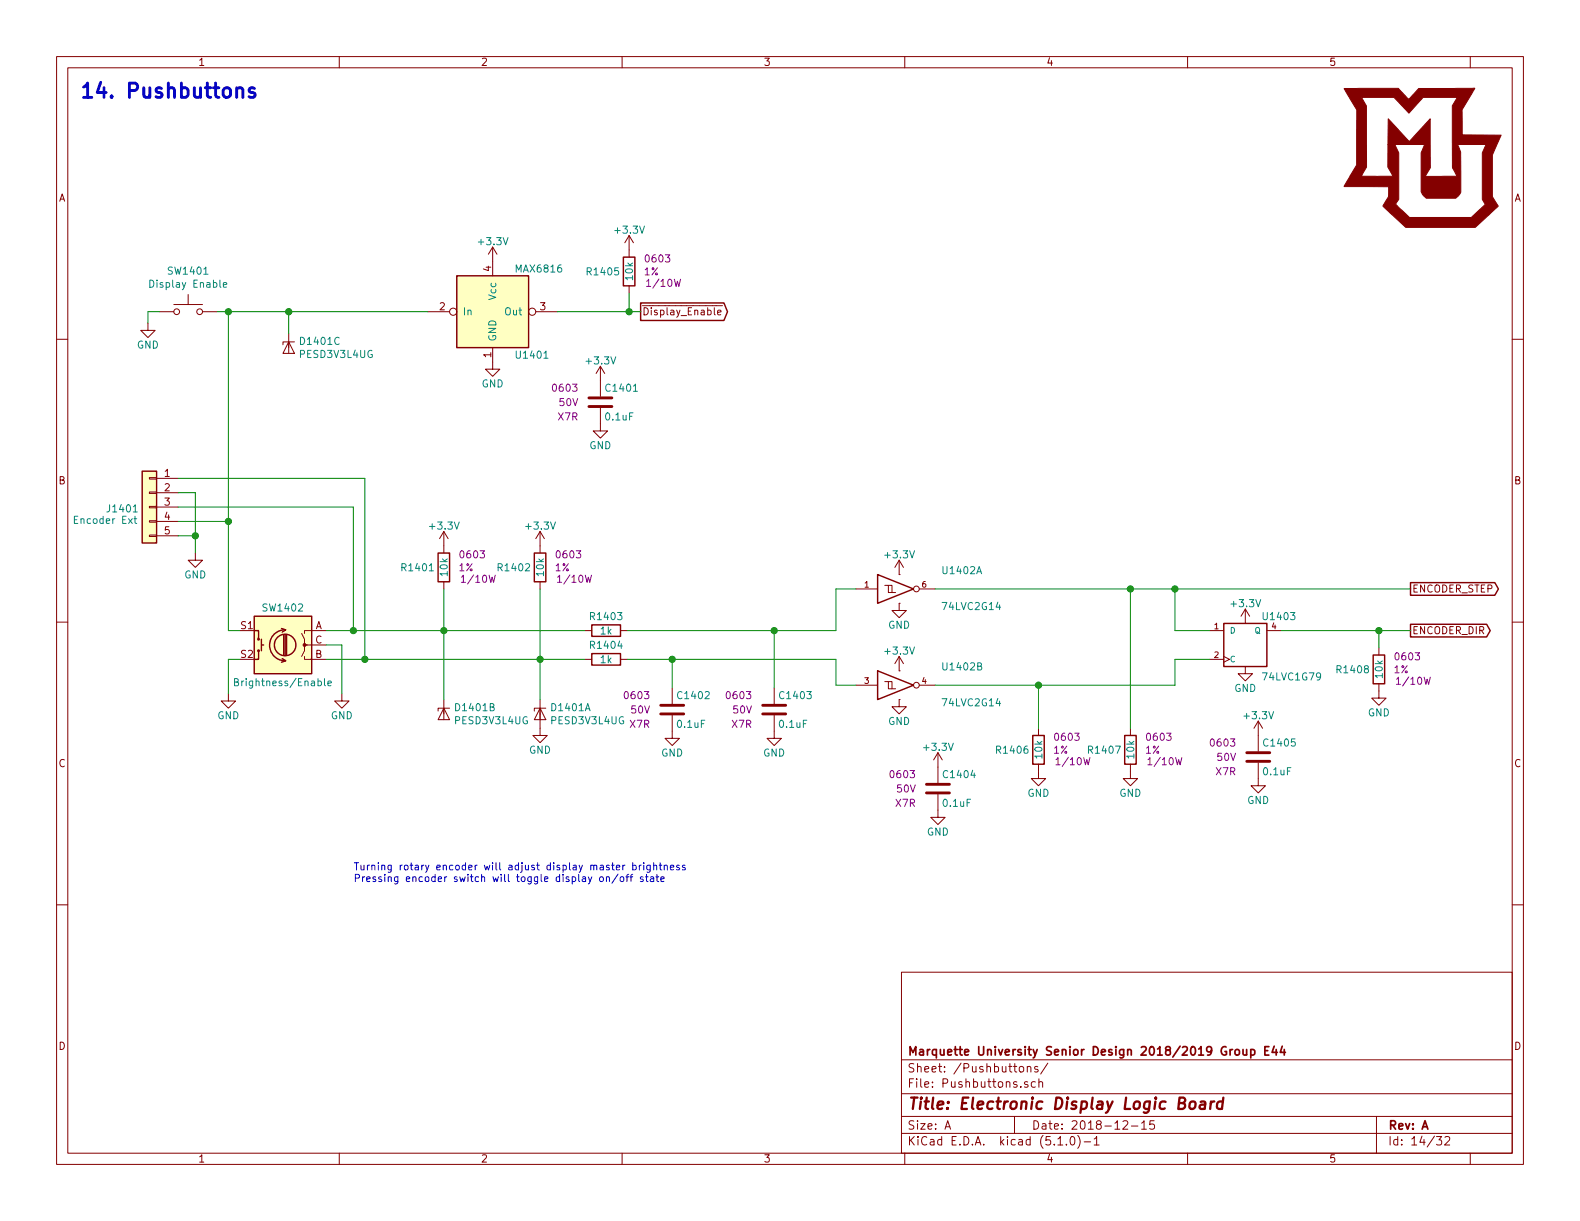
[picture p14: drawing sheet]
<svg xmlns="http://www.w3.org/2000/svg" width="279mm" height="216mm" viewBox="0 0 279 216" stroke-linecap="round" stroke-linejoin="round" font-family="sans-serif">
<defs><g id="words">
<text font-size="3.5" fill="#0000c2" x="14" y="17.3">14. Pushbuttons</text>
<text font-size="2.8" fill="#840000" x="160.4" y="196.2">Title: Electronic Display Logic Board</text>
<g font-size="2.1" fill="#840000">
<text x="160.4" y="189.6">Sheet: /Pushbuttons/</text>
<text x="160.4" y="186.6">Marquette University Senior Design 2018/2019 Group E44</text>
<text x="160.4" y="192.3">File: Pushbuttons.sch</text>
<text x="160.4" y="202.5">KiCad E.D.A. kicad (5.1.0)-1</text>
<text x="160.4" y="199.7">Size: A</text>
<text x="182.4" y="199.7">Date: 2018-12-15</text>
<text x="245.4" y="199.7">Rev: A</text>
<text x="245.4" y="202.5">Id: 14/32</text>
</g>
<g font-size="1.8" fill="#840000">
<text x="35" y="11.6">1</text>
<text x="85" y="11.6">2</text>
<text x="135" y="11.6">3</text>
<text x="185" y="11.6">4</text>
<text x="235" y="11.6">5</text>
<text x="10.4" y="35.6">A</text>
<text x="267.8" y="35.6">A</text>
<text x="86.9" y="48" transform="rotate(-90 86.9 48)">4</text>
<text x="77.7" y="54.9">2</text>
<text x="95.5" y="54.9">3</text>
<text x="113.5" y="55.8">Display_Enable</text>
<text x="86.9" y="63.2" transform="rotate(-90 86.9 63.2)">1</text>
<text x="10.4" y="85.6">B</text>
<text x="29.1" y="84.3">1</text>
<text x="29.1" y="86.9">2</text>
<text x="29.1" y="89.4">3</text>
<text x="267.8" y="85.6">B</text>
<text x="29.1" y="91.9">4</text>
<text x="29.1" y="94.5">5</text>
<text x="249.7" y="104.8">ENCODER_STEP</text>
<text x="42.6" y="111.3">S1</text>
<text x="55.8" y="111.3">A</text>
<text x="55.8" y="113.8">C</text>
<text x="249.7" y="112.1">ENCODER_DIR</text>
<text x="42.6" y="116.3">S2</text>
<text x="55.8" y="116.3">B</text>
<text x="10.4" y="135.6">C</text>
<text x="267.8" y="135.6">C</text>
<text x="10.4" y="185.6">D</text>
<text x="267.8" y="185.6">D</text>
<text x="35" y="205.5">1</text>
<text x="85" y="205.5">2</text>
<text x="135" y="205.5">3</text>
<text x="185" y="205.5">4</text>
<text x="235" y="205.5">5</text>
</g>
<g font-size="1.8" fill="#008484">
<text x="108.9" y="41.3">+3.3V</text>
<text x="84.8" y="43.4">+3.3V</text>
<text x="27" y="50.9">Display Enable</text>
<text x="29.9" y="48.6">SW1401</text>
<text x="87.8" y="52.9" transform="rotate(-90 87.8 52.9)">Vcc</text>
<text x="91.4" y="48.2">MAX6816</text>
<text x="104" y="48.7">R1405</text>
<text x="111.9" y="49.5" transform="rotate(-90 111.9 49.5)">10k</text>
<text x="81.8" y="55.8">In</text>
<text x="89.4" y="55.8">Out</text>
<text x="24.2" y="61.6">GND</text>
<text x="53.1" y="63.3">PESD3V3L4UG</text>
<text x="53.3" y="61">D1401C</text>
<text x="87.8" y="60.5" transform="rotate(-90 87.8 60.5)">GND</text>
<text x="91.5" y="63.4">U1401</text>
<text x="103.8" y="64.4">+3.3V</text>
<text x="85.2" y="68.5">GND</text>
<text x="107.3" y="69.3">C1401</text>
<text x="107.2" y="74.3">0.1uF</text>
<text x="104.2" y="79.4">GND</text>
<text x="13.4" y="92.6">Encoder Ext</text>
<text x="19.2" y="90.6">J1401</text>
<text x="76.1" y="93.6">+3.3V</text>
<text x="93.2" y="93.6">+3.3V</text>
<text x="71.2" y="101">R1401</text>
<text x="79.2" y="101.8" transform="rotate(-90 79.2 101.8)">10k</text>
<text x="88.3" y="101">R1402</text>
<text x="96.2" y="101.8" transform="rotate(-90 96.2 101.8)">10k</text>
<text x="156.7" y="98.7">+3.3V</text>
<text x="166.9" y="101.5">U1402A</text>
<text x="32.6" y="102.3">GND</text>
<text x="166.9" y="107.9">74LVC2G14</text>
<text x="217.9" y="107.4">+3.3V</text>
<text x="46.6" y="108.1">SW1402</text>
<text x="104.6" y="109.7">R1403</text>
<text x="106.2" y="112.2">1k</text>
<text x="157" y="111.2">GND</text>
<text x="223.6" y="109.7">U1403</text>
<text x="104.6" y="114.7">R1404</text>
<text x="106.2" y="117.3">1k</text>
<text x="156.7" y="115.7">+3.3V</text>
<text x="166.9" y="118.5">U1402B</text>
<text x="236.6" y="119">R1408</text>
<text x="244.5" y="119.8" transform="rotate(-90 244.5 119.8)">10k</text>
<text x="42.3" y="121.3">Brightness/Enable</text>
<text x="80.7" y="125.8">D1401B</text>
<text x="97.7" y="125.8">D1401A</text>
<text x="120" y="123.6">C1402</text>
<text x="138.1" y="123.6">C1403</text>
<text x="166.9" y="124.9">74LVC2G14</text>
<text x="218.3" y="122.4">GND</text>
<text x="223.5" y="120.3">74LVC1G79</text>
<text x="38.4" y="127.2">GND</text>
<text x="58.5" y="127.2">GND</text>
<text x="80.6" y="128.1">PESD3V3L4UG</text>
<text x="97.6" y="128.1">PESD3V3L4UG</text>
<text x="119.9" y="128.7">0.1uF</text>
<text x="137.9" y="128.7">0.1uF</text>
<text x="157" y="128.2">GND</text>
<text x="220.2" y="127.2">+3.3V</text>
<text x="241.9" y="126.7">GND</text>
<text x="93.5" y="133.3">GND</text>
<text x="116.9" y="133.8">GND</text>
<text x="135" y="133.8">GND</text>
<text x="163.5" y="132.8">+3.3V</text>
<text x="167" y="137.6">C1404</text>
<text x="176.4" y="133.3">R1406</text>
<text x="184.3" y="134.1" transform="rotate(-90 184.3 134.1)">10k</text>
<text x="192.7" y="133.3">R1407</text>
<text x="200.6" y="134.1" transform="rotate(-90 200.6 134.1)">10k</text>
<text x="223.5" y="137.1">0.1uF</text>
<text x="223.7" y="132">C1405</text>
<text x="166.9" y="142.7">0.1uF</text>
<text x="181.7" y="140.9">GND</text>
<text x="197.9" y="140.9">GND</text>
<text x="220.5" y="142.2">GND</text>
<text x="163.9" y="147.8">GND</text>
</g>
<g font-size="1.8" fill="#840084">
<text x="114.3" y="46.4">0603</text>
<text x="113.9" y="48.7">1%</text>
<text x="114.8" y="50.7">1/10W</text>
<text x="97.9" y="69.3">0603</text>
<text x="99" y="71.8">50V</text>
<text x="98.7" y="74.3">X7R</text>
<text x="81.2" y="101">1%</text>
<text x="81.6" y="98.7">0603</text>
<text x="98.2" y="101">1%</text>
<text x="98.6" y="98.7">0603</text>
<text x="82" y="103">1/10W</text>
<text x="99" y="103">1/10W</text>
<text x="246.5" y="119">1%</text>
<text x="246.9" y="116.8">0603</text>
<text x="110.6" y="123.6">0603</text>
<text x="128.7" y="123.6">0603</text>
<text x="247.4" y="121.1">1/10W</text>
<text x="111.4" y="128.7">X7R</text>
<text x="111.7" y="126.2">50V</text>
<text x="129.5" y="128.7">X7R</text>
<text x="129.7" y="126.2">50V</text>
<text x="186.7" y="131">0603</text>
<text x="203" y="131">0603</text>
<text x="157.6" y="137.6">0603</text>
<text x="186.3" y="133.3">1%</text>
<text x="187.2" y="135.3">1/10W</text>
<text x="202.6" y="133.3">1%</text>
<text x="203.4" y="135.3">1/10W</text>
<text x="214.2" y="132">0603</text>
<text x="215.1" y="137.1">X7R</text>
<text x="215.3" y="134.5">50V</text>
<text x="158.4" y="142.7">X7R</text>
<text x="158.6" y="140.1">50V</text>
</g>
<g font-size="1.8" fill="#0000c2">
<text x="62.5" y="153.9">Turning rotary encoder will adjust display master brightness</text>
<text x="62.5" y="156">Pressing encoder switch will toggle display on/off state</text>
</g>
<g font-size="1.4" fill="#840000">
<text x="152.9" y="103.9">1</text>
<text x="163.1" y="103.9">6</text>
<text x="214.8" y="111.3">1</text>
<text x="224.9" y="111.3">4</text>
<text x="214.8" y="116.3">2</text>
<text x="152.9" y="120.9">3</text>
<text x="163.1" y="120.9">4</text>
</g>
<g font-size="1.4" fill="#008484">
<text x="217.4" y="112">D</text>
<text x="221.9" y="112">Q</text>
<text x="217.4" y="117.1">C</text>
</g>
</g></defs>
<g fill="none" stroke="#840000" stroke-width=".18">
<path d="M10 10h259.4v195.9h-259.4zM12 12h255.4v191.9h-255.4zM60 10v2M110 10v2M160 10v2M210 10v2M260 10v2M10 60h2M26.2 57.2v1.2h1.2l-1.2 1.3-1.3-1.3h1.3M28.2 55.1h2.5M30.7 53.8h5.1M33.3 52.1v1.7"/>
<path d="M35.8 55.1h2.6M51.1 58.9v3.6M75.7 55.1h3.8M87.1 43.7v5.1M87.1 43.7l-.7 1.3M87.1 43.7l.8 1.3M94.7 55.1h3.9M111.3 41.7v3.8M111.3 50.5v1.3M111.3 41.7l-.8 1.2M111.3 41.7l.7 1.2M126 54.1h1.8"/>
<path d="M126.3 54.4v1.1l.2 .2M126.9 55.2l.6-.1v-.2l-.4-.1-.2 .2 .1 .6h.5M267.4 60h2M51.1 60.5l1 2h-2.1zM52.1 60.5h-2.1v.5M87.1 61.5v3.8h1.3l-1.3 1.2-1.2-1.2h1.2M106.2 72.1v4.1h1.2l-1.2 1.3-1.3-1.3h1.3M106.2 64.8v5.3M106.2 64.8l-.8 1.2M106.2 64.8l.7 1.2M26.4 94.6h1.3v.3h-1.3zM26.4 92.1h1.3v.2h-1.3z"/>
<path d="M26.4 89.5h1.3v.3h-1.3zM26.4 87h1.3v.2h-1.3zM26.4 84.5h1.3v.2h-1.3zM27.7 84.6h3.8M27.7 87.1h3.8M27.7 89.7h3.8M27.7 92.2h3.8M27.7 94.7h3.8M34.5 97.8v1.3h1.3l-1.3 1.2-1.2-1.2h1.2M78.5 94v3.8M78.5 94l-.8 1.3M78.5 94l.7 1.3"/>
<path d="M95.5 94v3.8M95.5 94l-.8 1.3M95.5 94l.8 1.3M159 99.1l-.8 1.2M159 99.1v2.5M159 99.1l.8 1.2M10 110h2M53.3 112l.5 1v1h.6M53.8 116.1v.5h3.9M57.7 111.5h-3.9v.5M57.7 114h-3.9v1.1l-.5 1M78.5 102.9v1.2"/>
<path d="M95.5 102.9v1.2M103.4 111.5h1.2M103.4 116.6h1.2M109.7 111.5h1.3M109.7 116.6h1.3M151.4 104.1h3.8M156.5 103.5h.6v1.3h1.3M157.1 103.5h.6v1.3M159 106.7h.1M159 101.6h.1M159 106.7v1.3h1.3l-1.3 1.2-1.3-1.2h1.3M159 118.6h.1"/>
<path d="M159 116.1v2.5M159 116.1l-.8 1.2M159 116.1l.8 1.2M162.6 104.1h2.8M213.9 111.5h2.5M213.9 116.6h2.5M216.4 116.1l1 .5-1 .5M220.2 117.9h.1M220.2 110.2h.1M220.2 117.9v1.2h1.3l-1.3 1.3-1.3-1.3h1.3M220.2 107.7l-.7 1.3M220.2 107.7v2.5"/>
<path d="M220.2 107.7l.8 1.3M224 111.5h2.6M243.8 114.6v1.2M267.4 110h2M40.4 122.7v1.3h1.3l-1.3 1.2-1.3-1.2h1.3M60.5 122.7v1.3h1.2l-1.2 1.2-1.3-1.2h1.3M78.5 125.2l1 2.1h-2zM78.5 123.7v3.6M79.5 125.2h-2v.5M95.5 125.2l1 2.1h-2zM95.5 123.7v6.3h1.3l-1.3 1.3-1.3-1.3h1.3M96.5 125.2h-2v.5"/>
<path d="M118.9 126.5v4.1h1.2l-1.2 1.2-1.3-1.2h1.3M118.9 121.7v2.8M136.9 126.5v4.1h1.3l-1.3 1.2-1.3-1.2h1.3M136.9 121.7v2.8M151.4 121.2h3.8M156.5 120.5h.6v1.3h1.3M157.1 120.5h.6v1.3M159 123.7h.1M159 123.7v1.3h1.3l-1.3 1.2-1.3-1.2h1.3M162.6 121.2h2.8M165.9 133.1v5.3M165.9 133.1l-.8 1.3"/>
<path d="M165.9 133.1l.7 1.3M183.6 135.1v2.6h1.3l-1.3 1.2-1.2-1.2h1.2M183.6 128.8v1.2M199.9 135.1v2.6h1.3l-1.3 1.2-1.3-1.2h1.3M199.9 128.8v1.2M222.5 134.9v4h1.3l-1.3 1.3-1.3-1.3h1.3M222.5 127.5v5.3M222.5 127.5l-.8 1.3M222.5 127.5l.8 1.3M243.8 120.9v2.5h1.3l-1.3 1.3-1.2-1.3h1.2M10 160h2M165.9 140.5v4h1.2l-1.2 1.3-1.3-1.3h1.3"/>
<path d="M267.4 160h2M159.4 171.9h108v32h-108zM159.4 197.4h108M159.4 193.4h108M159.4 187.4h108M167.1 199.7l.5-1.5 .5 1.5M167.2 199.2h.8M179.4 197.4v3M180.3 188.7l.2-.1 .4 .1v.7l-.2 .2-.4-.2zM181.7 188.7l.2-.1h.3l.1 1M181.7 188.6v1M181.7 191.3a.37 .37 0 0 0-.5 .2v.2l.5 .1 .1 .2-.2 .3-.4-.1"/>
<path d="M183.1 191.3h-.4l-.3 .2v.6l.3 .2 .4-.1M183.5 188.6h-.3l-.2 .2v.2l.5 .1v.4h-.5M183.7 191.4l.1-.1a.37 .37 0 0 1 .6 .2v.8M183.7 190.8v1.5M185.3 188l-1.3 1.9M198.6 198.3l.2-.1h.4l.2 .4-.9 1.1h.9M200.1 199.1h1.1M201.9 198.6l.4-.4v1.5M201.9 199.7h.8M204.1 198.2h-.7l-.1 .7 .2-.1h.5l.2 .2-.1 .5-.2 .2-.6-.2M243.4 197.4v6.5M60 203.9v2"/>
<path d="M110 203.9v2M159.4 200.4h108M160 203.9v2M187.1 202.5h.8M188.6 202.3v.2M189.4 201.1l.3-.1a.94 .94 0 0 1 0 1.5 .82 .82 0 0 1-.3-1.4zM190.6 200.8a1.71 1.71 0 0 1 0 2.2M191.7 201.9h1.2M193.5 201.4l.4-.4v1.5M193.5 202.5h.9M210 203.9v2M254 201h.9l-.4 .5 .4 .2v.6l-.2 .2-.7-.2"/>
<path d="M255.5 201.1l.2-.1h.4l.2 .1 .1 .3-.1 .2-.9 .9h1M260 203.9v2"/>
<circle cx="31.2" cy="55.1" r=".51"/>
<circle cx="35.3" cy="55.1" r=".51"/>
<circle cx="80.1" cy="55.1" r=".63"/>
<circle cx="94.1" cy="55.1" r=".63"/>
<circle cx="162.1" cy="104.1" r=".51"/>
<circle cx="162.1" cy="121.2" r=".51"/>
</g>
<path d="M210.5 194.9a.53 .53 0 0 1 .5-.2 .53 .53 0 0 1 .4 .4v.6a.54 .54 0 0 1-.6 .4 .54 .54 0 0 1-.5-.4zM212.3 194.8h.8l-.1 1.3M213.1 195.2l-.7 .1a.4 .4 0 0 0-.3 .4 .4 .4 0 0 0 .3 .4l.6-.1M214.1 194.8l-.1 1.3M214.7 194.8a.55 .55 0 0 0-.6 .3M216.2 194.8a.68 .68 0 0 0-1 .3v.8l.3 .2 .6-.1M216.3 194.1l-.2 2" fill="none" stroke="#840000" stroke-width=".41"/>
<path d="M218 185.6l-.5 .3M218.5 185.7l.2-.1 .4 .1v.7l-.2 .2-.4-.2zM219.8 185.6v.8a.37 .37 0 0 0 .6 0M220.4 185.6v1M221.2 185.6h.4l.3 .3-.1 .5-.2 .2-.4-.1M221.2 185.6v1.5M223.7 185.8h.5M224.4 185.1h-.7v1.5h.7M225.3 185l-.4 1.1h1M225.7 185.6v1M226.7 185l-.3 1.1h.9M227.1 185.6v1" fill="none" stroke="#840000" stroke-width=".3"/>
<g fill="#ffffc2" stroke="#ffffc2" stroke-width=".18">
<path d="M80.8 48.8h12.7v12.7h-12.7z"/>
<path d="M45 109h10.1v10.1h-10.1z"/>
<path d="M25.1 83.3h2.6v12.7h-2.6z"/>
</g>
<g fill="none" stroke="#840000" stroke-width=".25">
<path d="M80.8 48.8h12.7v12.7h-12.7zM110.2 45.5h2.1v5h-2.1zM113.3 53.6h14.7l.7 1.5-.7 1.6h-14.7zM25.1 83.3h2.6v12.7h-2.6zM77.5 97.8h2v5.1h-2zM94.5 97.8h2v5.1h-2zM45 109h10.1v10.1h-10.1zM45 111.5h.7v1.5M45.7 115.1v1.5h-.7M46.2 114h.4M46.2 113v2.1M49.8 111.1l.7 .3-.6 .4"/>
<path d="M49.9 116.5l.6 .3-.7 .3M50.2 112.3v3.5M50.4 111.4a2.74 2.74 0 0 0-2.7 2.7 2.74 2.74 0 0 0 2.7 2.7M50.4 112.3v3.5M50.7 112.3v3.5M104.6 110.5h5.1v2h-5.1zM104.6 115.6h5.1v2h-5.1zM155.2 101.6l6.3 2.5-6.3 2.6zM155.2 118.6l6.3 2.6-6.3 2.5zM216.4 110.2h7.6v7.7h-7.6zM242.8 115.8h2.1v5.1h-2.1zM249.4 110.4h13.5l.6 1.1-.6 1.1h-13.5z"/>
<path d="M249.4 103h14.9l.7 1.1-.7 1.2h-14.9zM182.6 130h2.1v5.1h-2.1zM198.9 130h2v5.1h-2z"/>
<circle cx="45.7" cy="115.1" r=".13"/>
<circle cx="45.7" cy="113" r=".13"/>
<circle cx="50.4" cy="114" r="1.9"/>
</g>
<path d="M26.5 49.5a.64 .64 0 0 1 .7 .7 .64 .64 0 0 1-.7 .6zM39.5 50.4l.6-.1-.1-.3h-.3l-.2 .1v.6h.5M23.6 90.5h.7M23.7 91.7h.5M23.9 91.3v1.1l.3 .2M57.4 120v1.1l.2 .2M41.5 120.6l.5-.1 .1-.2v-.2l-.6-.1v1.3h.5l.1-.2 .1-.3-.3-.2M58 120.8l.6-.1-.1-.2-.3-.1-.2 .2v.6h.5" fill="none" stroke="#008484" stroke-width=".18"/>
<g fill="none" stroke="#008400" stroke-width=".18">
<path d="M28.2 55.1h-2v2.1M38.4 55.1h37.3M40.4 55.1v56.4h2M51.1 55.1v3.8M98.6 55.1h14.7M111.3 51.8v3.3M31.5 87.1h3v10.7M31.5 94.7h3M31.5 92.2h8.9M31.5 89.7h31v21.8M31.5 84.6h33v32M42.4 116.6h-2v6.1"/>
<path d="M57.7 111.5h45.7M57.7 116.6h45.7M57.7 114h2.8v8.7M78.5 104.1v19.6M95.5 104.1v19.6M111 116.6h36.8v4.6h3.6M118.9 116.6v5.1M136.9 111.5v10.2M151.4 104.1h-3.6v7.4h-36.8M165.4 104.1h84M199.9 104.1v24.7M207.8 104.1v7.4h6.1"/>
<path d="M213.9 116.6h-6.1v4.6h-42.4M226.6 111.5h22.8M243.8 111.5v3.1M183.6 121.2v7.6"/>
</g>
<g fill="#008400" stroke="#008400" stroke-width=".25">
<circle cx="111.3" cy="55.1" r=".51"/>
<circle cx="78.5" cy="111.5" r=".51"/>
<circle cx="95.5" cy="116.6" r=".51"/>
<circle cx="118.9" cy="116.6" r=".51"/>
<circle cx="136.9" cy="111.5" r=".51"/>
<circle cx="199.9" cy="104.1" r=".51"/>
<circle cx="183.6" cy="121.2" r=".51"/>
<circle cx="243.8" cy="111.5" r=".51"/>
<circle cx="207.8" cy="104.1" r=".51"/>
<circle cx="40.4" cy="55.1" r=".51"/>
<circle cx="40.4" cy="92.2" r=".51"/>
<circle cx="34.5" cy="94.7" r=".51"/>
<circle cx="51.1" cy="55.1" r=".51"/>
<circle cx="62.5" cy="111.5" r=".51"/>
<circle cx="64.5" cy="116.6" r=".51"/>
</g>
<g fill="#840000" stroke="#840000" stroke-width=".18">
<path d="M237.7 15.6h9.6l1.8 2 1.8-2h9.9l-2.3 3.8 .1 4.5h6.9l-1.6 3.5v7.4l1 1.6-4 3.8h-12.3l-4-3.8 .9-1.6 .1-1.8h-7.9l1.1-1.9h7.5l-.9-1.6v-3.9h1.3l.6 1.4v8.3l-.5 .8 2.5 2.4h10.9l2.5-2.4-.6-.8v-8.3l.7-1.4h-5l.5 1.3v7.1l-.9 1.1h-5.2l-.7-.7-.2-.5v-6.9l.6-1.4h-6.5l.1-4.6 3.7 4 3.7-4v8.7l-.9 1.5 5.7-.1-.9-1.4v-11l.9-1.5h-6l-2.6 2.8-2.6-2.8h-5.7l.8 1.5 .1 10.8-1 1.6h-1.9l1.1-1.9v-9.8z"/>
<circle cx="53.8" cy="114" r=".25"/>
</g>
<path d="M104.1 71.9h4.1M104.1 70.4h4.1M116.8 126.2h4.1M116.8 124.7h4.1M134.9 126.2h4M134.9 124.7h4M163.8 138.7h4.1M220.5 134.6h4M220.5 133.1h4M163.8 140.2h4.1" fill="none" stroke="#840000" stroke-width=".51"/>
<g fill="none" stroke="#0000c2" stroke-width=".18">
<path d="M106.1 155.1l.4-.1 .2 .3-.1 .5-.3 .1-.3-.2zM107.2 155.2l.2-.2 .3 .1 .1 .8M107.2 155v.9M109.3 154.6l-1.1 1.6M109.8 155.1l.3-.1 .2 .2-.1 .6-.3 .1-.2-.2zM110.1 153v.8M110.5 153l-.4 .2M110.7 155h.5M111.2 154.6l-.3 .2v1.1M111.4 155h.5M111.9 153h.4l.2 .2-.1 .6h-.5M111.9 154.6l-.3 .2v1.1"/>
<path d="M111.9 152.6v1.2M113.1 153v.8M113.4 153h-.2l-.1 .2M113.7 155.1l-.3-.1-.2 .2 .1 .2 .4 .1v.3h-.5M113.8 152.6v.1M113.8 153v.8M114.1 155h.5M114.3 154.6v1.1l.3 .2M115 153v1l-.3 .3-.3-.1M115 153h-.4l-.2 .2 .1 .6h.5M115 155.1h.5l.1 .8M115.6 153.1l.2-.1h.3v.8"/>
<path d="M115.6 155.3l-.4 .1-.2 .2v.2h.6M115.6 152.6v1.2M116 155h.5M116.2 154.6v1.1l.3 .2M116.6 153h.4M116.7 152.6v1l.3 .2M116.9 155.4l.5-.1v-.2l-.4-.1-.1 .2v.6h.5M117.4 153.1l.3-.1h.2l.1 .8M117.4 153v.8M118.5 153.4l.7-.1-.1-.3h-.4l-.2 .2 .1 .6h.5M120.1 153h-.3l-.2 .2 .1 .1 .4 .2v.3h-.5M121.2 153h-.3l-.2 .2v.1l.5 .2v.3h-.5"/>
</g>
<path d="M41.9 15.8a.66 .66 0 0 1 .9-.2l.2 .3v1.3M45 15.6l-.6-.1-.4 .4 .2 .4 .8 .2 .1 .2-.1 .4-.2 .1-.8-.1" fill="none" stroke="#0000c2" stroke-width=".51"/>
<use href="#words"/>
</svg>
